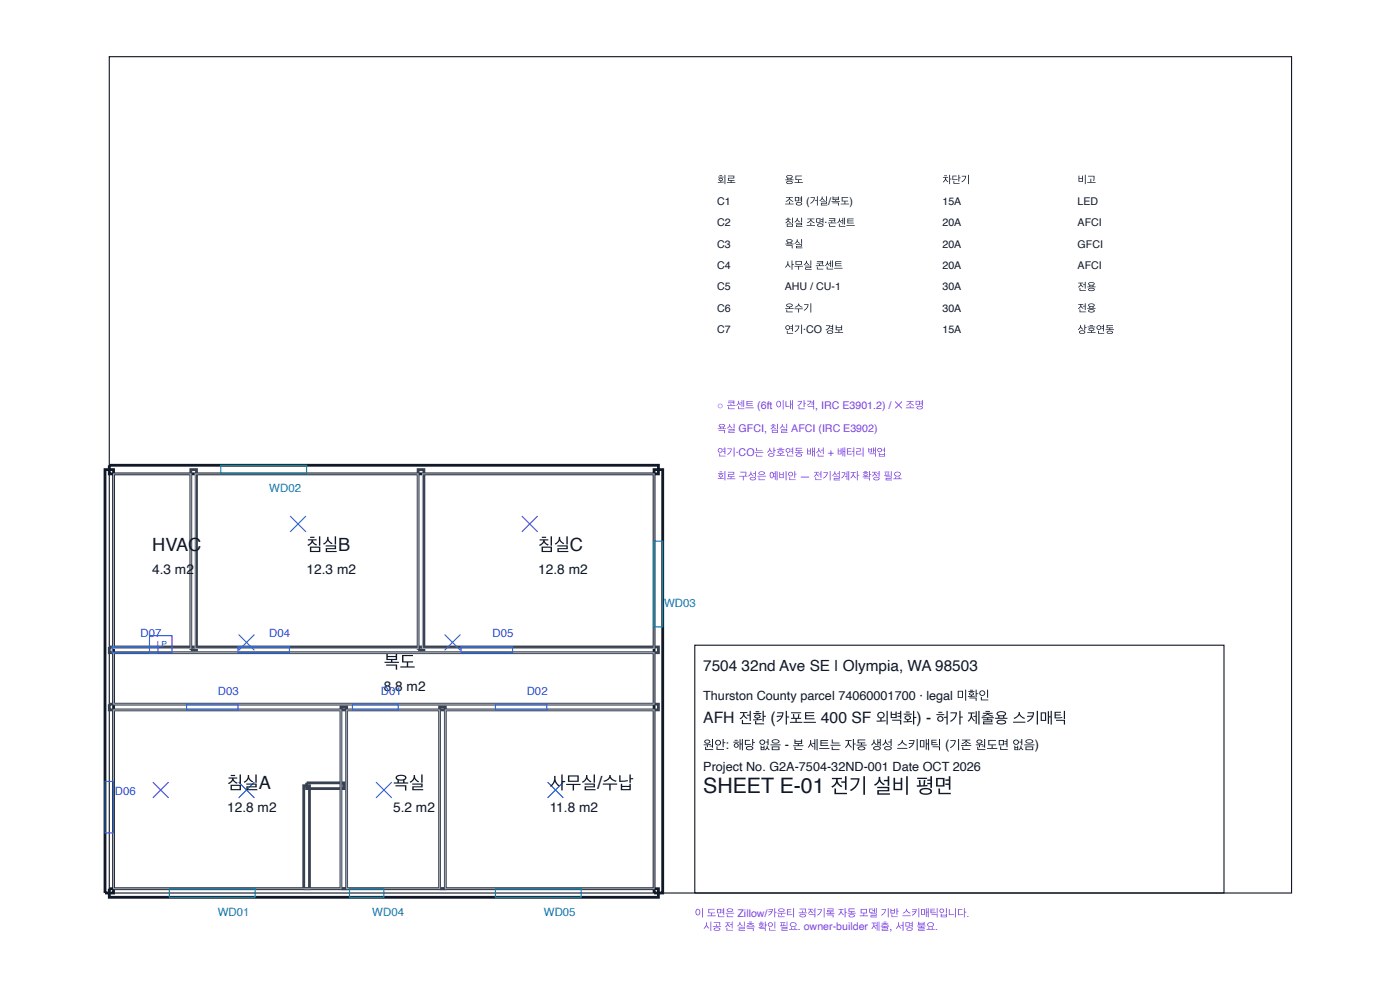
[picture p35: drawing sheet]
<svg xmlns="http://www.w3.org/2000/svg" width="420mm" height="297mm" viewBox="0 0 420 297" stroke-linecap="round" stroke-linejoin="round" font-family="sans-serif">
<defs><g id="words">
<text font-size="6.4" fill="#111827" x="211.1" y="238">SHEET E-01 전기 설비 평면</text>
<g font-size="5.5" fill="#111827">
<text x="45.7" y="165.3">HVAC</text>
<text x="92" y="165.3">침실B</text>
<text x="161.6" y="165.3">침실C</text>
<text x="115.2" y="200.5">복도</text>
<text x="68.2" y="236.8">침실A</text>
<text x="118" y="236.8">욕실</text>
<text x="165" y="236.8">사무실/수납</text>
</g>
<text font-size="4.7" fill="#111827" x="211.1" y="217.1">AFH 전환 (카포트 400 SF 외벽화) - 허가 제출용 스키매틱</text>
<g font-size="4.6" fill="#111827">
<text x="211.1" y="201.2">7504</text>
<text x="222.6" y="201.2">32nd Ave SE | Olympia, WA 98503</text>
</g>
<g font-size="4.1" fill="#111827">
<text x="45.7" y="172.1">4.3 m2</text>
<text x="92" y="172.1">12.3 m2</text>
<text x="161.6" y="172.1">12.8 m2</text>
<text x="115.2" y="207.3">8.8 m2</text>
<text x="68.2" y="243.5">12.8 m2</text>
<text x="118" y="243.5">5.2 m2</text>
<text x="165" y="243.5">11.8 m2</text>
</g>
<text font-size="3.9" fill="#111827" x="211.1" y="224.8">원안: 해당 없음 - 본 세트는 자동 생성 스키매틱 (기존 원도면 없음)</text>
<g font-size="3.8" fill="#111827">
<text x="211.1" y="210">Thurston County parcel 74060001700 · legal 미확인</text>
<text x="211.1" y="231.4">Project No. G2A-7504-32ND-001 Date OCT 2026</text>
</g>
<g font-size="3.4" fill="#0891b2">
<text x="80.8" y="147.6">WD02</text>
<text x="199.3" y="182">WD03</text>
<text x="65.4" y="274.7">WD01</text>
<text x="111.7" y="274.7">WD04</text>
<text x="163.2" y="274.7">WD05</text>
</g>
<g font-size="3.4" fill="#2563eb">
<text x="42.2" y="191.2">D07</text>
<text x="80.8" y="191.2">D04</text>
<text x="147.8" y="191.2">D05</text>
<text x="65.4" y="208.4">D03</text>
<text x="114.3" y="208.4">D01</text>
<text x="158.1" y="208.4">D02</text>
<text x="34.5" y="238.4">D06</text>
</g>
<g font-size="3.2" fill="#111827">
<text x="215.3" y="55">회로</text>
<text x="235.6" y="55">용도</text>
<text x="282.9" y="55">차단기</text>
<text x="323.4" y="55">비고</text>
<text x="215.3" y="61.4">C1</text>
<text x="235.6" y="61.4">조명 (거실/복도)</text>
<text x="282.9" y="61.4">15A</text>
<text x="323.4" y="61.4">LED</text>
<text x="215.3" y="67.9">C2</text>
<text x="235.6" y="67.9">침실 조명·콘센트</text>
<text x="282.9" y="67.9">20A</text>
<text x="323.4" y="67.9">AFCI</text>
<text x="215.3" y="74.3">C3</text>
<text x="235.6" y="74.3">욕실</text>
<text x="282.9" y="74.3">20A</text>
<text x="323.4" y="74.3">GFCI</text>
<text x="215.3" y="80.7">C4</text>
<text x="235.6" y="80.7">사무실 콘센트</text>
<text x="282.9" y="80.7">20A</text>
<text x="323.4" y="80.7">AFCI</text>
<text x="215.3" y="87.1">C5</text>
<text x="235.6" y="87.1">AHU / CU-1</text>
<text x="282.9" y="87.1">30A</text>
<text x="323.4" y="87.1">전용</text>
<text x="215.3" y="93.5">C6</text>
<text x="235.6" y="93.5">온수기</text>
<text x="282.9" y="93.5">30A</text>
<text x="323.4" y="93.5">전용</text>
<text x="215.3" y="100">C7</text>
<text x="235.6" y="100">연기·CO 경보</text>
<text x="282.9" y="100">15A</text>
<text x="323.4" y="100">상호연동</text>
</g>
<g font-size="3.2" fill="#7c3aed">
<text x="215.3" y="122.6">○ 콘센트 (6ft 이내 간격, IRC E3901.2) / ✕ 조명</text>
<text x="215.3" y="129.7">욕실 GFCI, 침실 AFCI (IRC E3902)</text>
<text x="215.3" y="136.8">연기·CO는 상호연동 배선 + 배터리 백업</text>
<text x="215.3" y="143.9">회로 구성은 예비안 — 전기설계자 확정 필요</text>
<text x="208.5" y="275">이 도면은 Zillow/카운티 공적기록 자동 모델 기반 스키매틱입니다.</text>
<text x="211.1" y="279.1">시공 전 실측 확인 필요. owner-builder 제출, 서명 불요.</text>
</g>
<text font-size="2.5" fill="#2563eb" x="47.1" y="194.1">LP</text>
</g></defs>
<path d="M32.8 17h354.9v250.9h-354.9zM208.5 193.6h158.9v74.3h-158.9z" fill="none" stroke="#111827" stroke-width=".34"/>
<path d="M32.8 139.6h164.8v2.6h-164.8zM31.5 140.9h2.6v127h-2.6zM196.3 140.9h2.6v127h-2.6zM32.8 266.6h164.8v2.6h-164.8z" fill="none" stroke="#111827" stroke-width=".84" stroke-linecap="butt"/>
<path d="M57.3 140.9h1.7v54.1h-1.7zM125.5 140.9h1.7v54.1h-1.7zM32.8 194.1h164.8v1.7h-164.8zM32.8 211.3h164.8v1.7h-164.8zM102.3 212.1h1.7v54.5h-1.7zM131.9 212.1h1.8v54.5h-1.8zM91.2 235.7h1.7v30.9h-1.7zM92 234.9h11.2v1.7h-11.2z" fill="none" stroke="#374151" stroke-width=".84" stroke-linecap="butt"/>
<path d="M34.1 142.2h23.2v52.3h-23.2zM58.6 142.2h66.9v52.3h-66.9zM126.8 142.2h69.5v52.3h-69.5zM34.1 195.8h162.2v15.5h-162.2zM34.1 213h68.2v53.6h-68.2zM104 213h27.9v53.6h-27.9zM133.7 213h62.6v53.6h-62.6z" fill="none" stroke="#9ca3af" stroke-width=".34"/>
<g fill="none" stroke="#2563eb" stroke-width=".34">
<path d="M87.1 154.8l4.7 4.8M91.8 154.8l-4.7 4.8M156.6 154.8l4.8 4.8M161.4 154.8l-4.8 4.8M33.7 194.1h13.7v1.7h-13.7zM44.9 190.7h6.7v5.1h-6.7zM71.4 194.1h15.5v1.7h-15.5zM71.6 190.4l4.8 4.7M76.4 190.4l-4.8 4.7M133.4 190.4l4.8 4.7M138.2 190.4l-4.8 4.7M138.4 194.1h15.4v1.7h-15.4z"/>
<path d="M56 211.3h15.4v1.7h-15.4zM105.8 211.3h13.7v1.7h-13.7zM148.7 211.3h15.4v1.7h-15.4zM31.5 234.4h2.6v15.5h-2.6zM45.9 234.6l4.7 4.8M50.6 234.6l-4.7 4.8M71.6 234.6l4.8 4.8M76.4 234.6l-4.8 4.8M112.8 234.6l4.8 4.8M117.6 234.6l-4.8 4.8M164.3 234.6l4.8 4.8M169.1 234.6l-4.8 4.8"/>
</g>
<path d="M66.3 139.6h25.7v2.6h-25.7zM196.3 162.3h2.6v25.8h-2.6zM50.8 266.6h25.8v2.6h-25.8zM104.9 266.6h10.3v2.6h-10.3zM148.7 266.6h25.7v2.6h-25.7z" fill="none" stroke="#0891b2" stroke-width=".34"/>
<use href="#words"/>
</svg>
